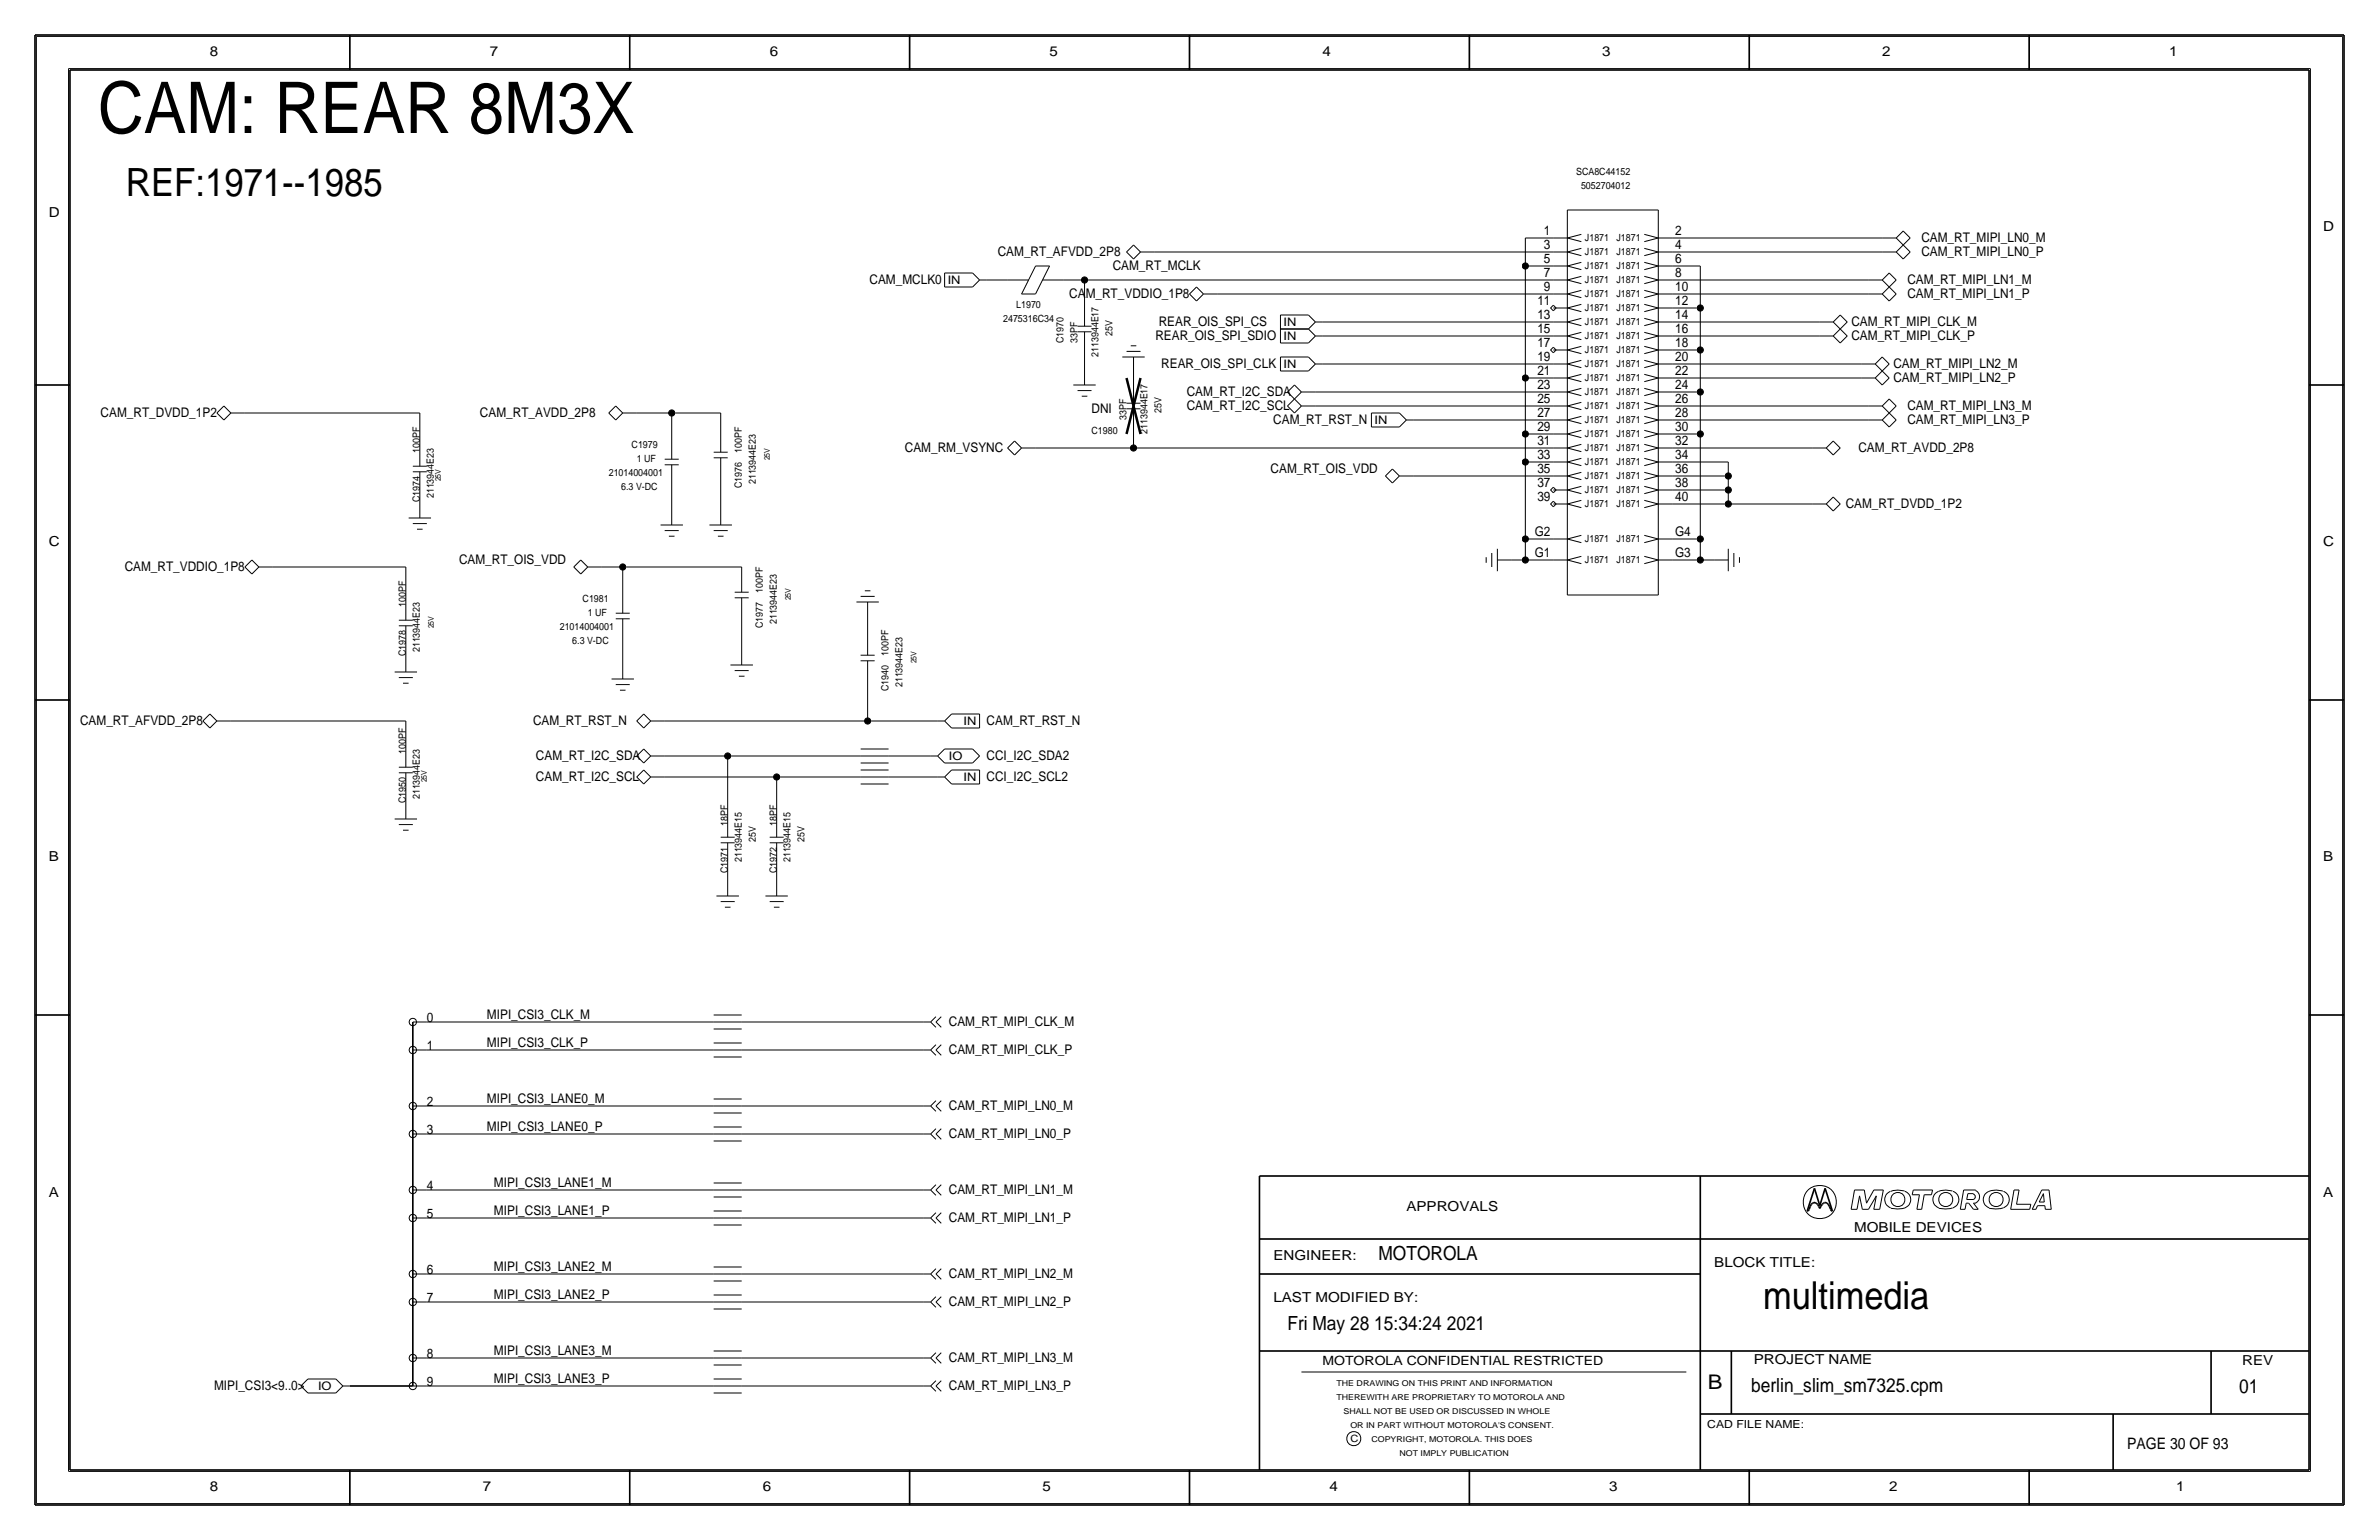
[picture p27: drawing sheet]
<svg xmlns="http://www.w3.org/2000/svg" width="432mm" height="279mm" viewBox="0 0 432 279" stroke-linecap="round" stroke-linejoin="round" font-family="sans-serif">
<defs><g id="words">
<text font-size="12.9" x="17.8" y="24.1">CAM: REAR 8M3X</text>
<text font-size="7.1" x="22.9" y="35.6">REF:1971--1985</text>
<text font-size="7" x="320" y="237.5">multimedia</text>
<text font-size="3.7" x="310" y="252.1">B</text>
<g font-size="3.5">
<text x="250.2" y="228.6">MOTOROLA</text>
<text x="233.7" y="241.3">Fri May 28 15:34:24 2021</text>
<text x="317.9" y="252.6">berlin_slim_sm7325.cpm</text>
<text x="406.4" y="252.7">01</text>
</g>
<text font-size="2.9" x="386.1" y="262.9">PAGE 30 OF 93</text>
<g font-size="2.5">
<text x="38.1" y="10.2">8</text>
<text x="88.9" y="10.2">7</text>
<text x="139.7" y="10.2">6</text>
<text x="190.5" y="10.2">5</text>
<text x="240" y="10.2">4</text>
<text x="290.8" y="10.2">3</text>
<text x="341.6" y="10.2">2</text>
<text x="393.7" y="10.2">1</text>
<text x="8.9" y="39.4">D</text>
<text x="421.6" y="41.9">D</text>
<text x="8.9" y="99.1">C</text>
<text x="421.6" y="99.1">C</text>
<text x="8.9" y="156.2">B</text>
<text x="421.6" y="156.2">B</text>
<text x="8.9" y="217.2">A</text>
<text x="255.3" y="219.7">APPROVALS</text>
<text x="421.6" y="217.2">A</text>
<text x="336.5" y="223.5">MOBILE DEVICES</text>
<text x="231.1" y="228.6">ENGINEER:</text>
<text x="311.1" y="229.9">BLOCK TITLE:</text>
<text x="231.1" y="236.2">LAST MODIFIED BY:</text>
<text x="318.3" y="247.5">PROJECT NAME</text>
<text x="407" y="247.6">REV</text>
<text x="38.1" y="270.5">8</text>
<text x="87.6" y="270.5">7</text>
<text x="138.4" y="270.5">6</text>
<text x="189.2" y="270.5">5</text>
<text x="241.3" y="270.5">4</text>
<text x="292.1" y="270.5">3</text>
<text x="342.9" y="270.5">2</text>
<text x="395" y="270.5">1</text>
</g>
<g font-size="2.4">
<text x="181.1" y="46.5">CAM_RT_AFVDD_2P8</text>
<text x="280.2" y="45.2">3</text>
<text x="280.2" y="42.7">1</text>
<text x="280.2" y="47.8">5</text>
<text x="304" y="42.7">2</text>
<text x="304" y="45.2">4</text>
<text x="304" y="47.8">6</text>
<text x="348.7" y="43.9">CAM_RT_MIPI_LN0_M</text>
<text x="348.7" y="46.5">CAM_RT_MIPI_LN0_P</text>
<text x="157.8" y="51.6">CAM_MCLK0</text>
<text x="202" y="49">CAM_RT_MCLK</text>
<text x="280.2" y="52.8">9</text>
<text x="280.2" y="50.3">7</text>
<text x="304" y="50.3">8</text>
<text x="304" y="52.8">10</text>
<text x="346.2" y="51.6">CAM_RT_MIPI_LN1_M</text>
<text x="194.1" y="54.1">CAM_RT_VDDIO_1P8</text>
<text x="210.3" y="59.2">REAR_OIS_SPI_CS</text>
<text x="279" y="57.9">13</text>
<text x="279" y="55.4">11</text>
<text x="304" y="55.4">12</text>
<text x="304" y="57.9">14</text>
<text x="336" y="59.2">CAM_RT_MIPI_CLK_M</text>
<text x="346.2" y="54.1">CAM_RT_MIPI_LN1_P</text>
<text x="209.7" y="61.7">REAR_OIS_SPI_SDIO</text>
<text x="279" y="60.5">15</text>
<text x="279" y="65.5">19</text>
<text x="279" y="63">17</text>
<text x="304" y="65.5">20</text>
<text x="304" y="60.5">16</text>
<text x="304" y="63">18</text>
<text x="336" y="61.7">CAM_RT_MIPI_CLK_P</text>
<text x="210.8" y="66.8">REAR_OIS_SPI_CLK</text>
<text x="215.4" y="71.9">CAM_RT_I2C_SDA</text>
<text x="279" y="70.6">23</text>
<text x="279" y="68.1">21</text>
<text x="304" y="70.6">24</text>
<text x="304" y="68.1">22</text>
<text x="343.7" y="66.8">CAM_RT_MIPI_LN2_M</text>
<text x="343.7" y="69.3">CAM_RT_MIPI_LN2_P</text>
<text x="18.3" y="75.7">CAM_RT_DVDD_1P2</text>
<text x="87.1" y="75.7">CAM_RT_AVDD_2P8</text>
<text x="198.1" y="74.9">DNI</text>
<text x="215.4" y="74.4">CAM_RT_I2C_SCL</text>
<text x="231.1" y="77">CAM_RT_RST_N</text>
<text x="279" y="73.2">25</text>
<text x="279" y="75.7">27</text>
<text x="304" y="73.2">26</text>
<text x="304" y="75.7">28</text>
<text x="346.2" y="74.4">CAM_RT_MIPI_LN3_M</text>
<text x="346.2" y="77">CAM_RT_MIPI_LN3_P</text>
<text x="164.2" y="82">CAM_RM_VSYNC</text>
<text x="279" y="83.3">33</text>
<text x="279" y="78.2">29</text>
<text x="279" y="80.8">31</text>
<text x="304" y="80.8">32</text>
<text x="304" y="83.3">34</text>
<text x="304" y="78.2">30</text>
<text x="337.3" y="82">CAM_RT_AVDD_2P8</text>
<text x="230.6" y="85.9">CAM_RT_OIS_VDD</text>
<text x="279" y="85.9">35</text>
<text x="279" y="88.4">37</text>
<text x="304" y="85.9">36</text>
<text x="304" y="88.4">38</text>
<text x="279" y="90.9">39</text>
<text x="304" y="90.9">40</text>
<text x="335" y="92.2">CAM_RT_DVDD_1P2</text>
<text x="278.6" y="101.1">G1</text>
<text x="278.6" y="97.3">G2</text>
<text x="304" y="97.3">G4</text>
<text x="304" y="101.1">G3</text>
<text x="22.6" y="103.6">CAM_RT_VDDIO_1P8</text>
<text x="83.3" y="102.4">CAM_RT_OIS_VDD</text>
<text x="14.5" y="131.6">CAM_RT_AFVDD_2P8</text>
<text x="96.7" y="131.6">CAM_RT_RST_N</text>
<text x="179.1" y="131.6">CAM_RT_RST_N</text>
<text x="97.3" y="137.9">CAM_RT_I2C_SDA</text>
<text x="179.1" y="137.9">CCI_I2C_SDA2</text>
<text x="97.3" y="141.7">CAM_RT_I2C_SCL</text>
<text x="179.1" y="141.7">CCI_I2C_SCL2</text>
<text x="77.5" y="185.4">0</text>
<text x="88.4" y="184.9">MIPI_CSI3_CLK_M</text>
<text x="77.5" y="190.5">1</text>
<text x="88.4" y="190">MIPI_CSI3_CLK_P</text>
<text x="172.2" y="186.2">CAM_RT_MIPI_CLK_M</text>
<text x="172.2" y="191.3">CAM_RT_MIPI_CLK_P</text>
<text x="77.5" y="200.7">2</text>
<text x="88.4" y="200.2">MIPI_CSI3_LANE0_M</text>
<text x="172.2" y="201.4">CAM_RT_MIPI_LN0_M</text>
<text x="77.5" y="205.7">3</text>
<text x="88.4" y="205.2">MIPI_CSI3_LANE0_P</text>
<text x="172.2" y="206.5">CAM_RT_MIPI_LN0_P</text>
<text x="77.5" y="215.9">4</text>
<text x="89.7" y="215.4">MIPI_CSI3_LANE1_M</text>
<text x="77.5" y="221">5</text>
<text x="89.7" y="220.5">MIPI_CSI3_LANE1_P</text>
<text x="172.2" y="221.7">CAM_RT_MIPI_LN1_P</text>
<text x="172.2" y="216.7">CAM_RT_MIPI_LN1_M</text>
<text x="77.5" y="231.1">6</text>
<text x="89.7" y="230.6">MIPI_CSI3_LANE2_M</text>
<text x="172.2" y="231.9">CAM_RT_MIPI_LN2_M</text>
<text x="77.5" y="236.2">7</text>
<text x="89.7" y="235.7">MIPI_CSI3_LANE2_P</text>
<text x="172.2" y="237">CAM_RT_MIPI_LN2_P</text>
<text x="89.7" y="245.9">MIPI_CSI3_LANE3_M</text>
<text x="77.5" y="251.5">9</text>
<text x="77.5" y="246.4">8</text>
<text x="89.7" y="251">MIPI_CSI3_LANE3_P</text>
<text x="172.2" y="247.1">CAM_RT_MIPI_LN3_M</text>
<text x="38.9" y="252.2">MIPI_CSI3&lt;9..0&gt;</text>
<text x="172.2" y="252.2">CAM_RT_MIPI_LN3_P</text>
</g>
<text font-size="2.3" x="240" y="247.6">MOTOROLA CONFIDENTIAL RESTRICTED</text>
<g font-size="2.1">
<text x="172" y="51.5">IN</text>
<text x="233" y="59.1">IN</text>
<text x="233" y="61.7">IN</text>
<text x="233" y="66.8">IN</text>
<text x="249.5" y="76.9">IN</text>
<text x="174.9" y="131.5">IN</text>
<text x="172.2" y="137.9">IO</text>
<text x="174.9" y="141.7">IN</text>
<text x="57.7" y="252.2">IO</text>
</g>
<text font-size="2" x="309.9" y="259.1">CAD FILE NAME:</text>
<g font-size="1.8">
<text x="286.1" y="31.7">SCA8C44152</text>
<text x="287" y="34.3">5052704012</text>
<text x="287.7" y="43.8">J1871</text>
<text x="287.7" y="46.3">J1871</text>
<text x="293.4" y="43.8">J1871</text>
<text x="293.4" y="46.3">J1871</text>
<text x="287.7" y="48.9">J1871</text>
<text x="287.7" y="51.4">J1871</text>
<text x="287.7" y="54">J1871</text>
<text x="293.4" y="48.9">J1871</text>
<text x="293.4" y="51.4">J1871</text>
<text x="293.4" y="53.9">J1871</text>
<text x="182.1" y="58.4">2475316C34</text>
<text x="184.5" y="55.9">L1970</text>
<text x="287.7" y="56.5">J1871</text>
<text x="287.7" y="59">J1871</text>
<text x="293.4" y="59">J1871</text>
<text x="293.4" y="56.5">J1871</text>
<text x="193" y="62.2" transform="rotate(-90 193 62.2)">C1970</text>
<text x="195.6" y="62.2" transform="rotate(-90 195.6 62.2)">33PF</text>
<text x="199.4" y="64.8" transform="rotate(-90 199.4 64.8)">2113944E17</text>
<text x="201.9" y="61" transform="rotate(-90 201.9 61)">25V</text>
<text x="287.7" y="61.6">J1871</text>
<text x="287.7" y="64.1">J1871</text>
<text x="293.4" y="61.6">J1871</text>
<text x="293.4" y="64.1">J1871</text>
<text x="287.7" y="71.7">J1871</text>
<text x="287.7" y="69.2">J1871</text>
<text x="287.7" y="66.7">J1871</text>
<text x="293.4" y="66.6">J1871</text>
<text x="293.4" y="69.2">J1871</text>
<text x="293.4" y="71.7">J1871</text>
<text x="204.5" y="76.2" transform="rotate(-90 204.5 76.2)">33PF</text>
<text x="210.8" y="74.9" transform="rotate(-90 210.8 74.9)">25V</text>
<text x="287.7" y="74.3">J1871</text>
<text x="287.7" y="76.8">J1871</text>
<text x="293.4" y="76.8">J1871</text>
<text x="293.4" y="74.3">J1871</text>
<text x="76.2" y="82.2" transform="rotate(-90 76.2 82.2)">100PF</text>
<text x="114.6" y="81.3">C1979</text>
<text x="115.6" y="83.8">1 UF</text>
<text x="134.6" y="82.2" transform="rotate(-90 134.6 82.2)">100PF</text>
<text x="198.1" y="78.7">C1980</text>
<text x="208.3" y="78.7" transform="rotate(-90 208.3 78.7)">2113944E17</text>
<text x="287.7" y="81.9">J1871</text>
<text x="287.7" y="79.3">J1871</text>
<text x="293.4" y="79.4">J1871</text>
<text x="293.4" y="81.9">J1871</text>
<text x="110.5" y="86.4">21014004001</text>
<text x="112.8" y="88.9">6.3 V-DC</text>
<text x="134.6" y="88.6" transform="rotate(-90 134.6 88.6)">C1976</text>
<text x="137.2" y="87.9" transform="rotate(-90 137.2 87.9)">2113944E23</text>
<text x="287.7" y="87">J1871</text>
<text x="287.7" y="89.5">J1871</text>
<text x="287.7" y="84.4">J1871</text>
<text x="293.4" y="84.4">J1871</text>
<text x="293.4" y="87">J1871</text>
<text x="293.4" y="89.5">J1871</text>
<text x="76.2" y="91.1" transform="rotate(-90 76.2 91.1)">C1974</text>
<text x="78.7" y="90.4" transform="rotate(-90 78.7 90.4)">2113944E23</text>
<text x="287.7" y="92">J1871</text>
<text x="293.4" y="92">J1871</text>
<text x="287.7" y="98.4">J1871</text>
<text x="293.4" y="98.4">J1871</text>
<text x="138.4" y="107.6" transform="rotate(-90 138.4 107.6)">100PF</text>
<text x="287.7" y="102.2">J1871</text>
<text x="293.4" y="102.2">J1871</text>
<text x="73.7" y="110.2" transform="rotate(-90 73.7 110.2)">100PF</text>
<text x="105.7" y="109.2">C1981</text>
<text x="106.7" y="111.8">1 UF</text>
<text x="138.4" y="114" transform="rotate(-90 138.4 114)">C1977</text>
<text x="141" y="113.3" transform="rotate(-90 141 113.3)">2113944E23</text>
<text x="73.7" y="119" transform="rotate(-90 73.7 119)">C1978</text>
<text x="76.2" y="118.3" transform="rotate(-90 76.2 118.3)">2113944E23</text>
<text x="101.6" y="114.3">21014004001</text>
<text x="103.9" y="116.8">6.3 V-DC</text>
<text x="161.3" y="119" transform="rotate(-90 161.3 119)">100PF</text>
<text x="161.3" y="125.4" transform="rotate(-90 161.3 125.4)">C1940</text>
<text x="163.8" y="124.7" transform="rotate(-90 163.8 124.7)">2113944E23</text>
<text x="73.7" y="136.8" transform="rotate(-90 73.7 136.8)">100PF</text>
<text x="73.7" y="145.7" transform="rotate(-90 73.7 145.7)">C1950</text>
<text x="76.2" y="145" transform="rotate(-90 76.2 145)">2113944E23</text>
<text x="132.1" y="149.9" transform="rotate(-90 132.1 149.9)">18PF</text>
<text x="141" y="149.9" transform="rotate(-90 141 149.9)">18PF</text>
<text x="137.2" y="152.7" transform="rotate(-90 137.2 152.7)">25V</text>
<text x="146" y="152.7" transform="rotate(-90 146 152.7)">25V</text>
<text x="132.1" y="158.4" transform="rotate(-90 132.1 158.4)">C1971</text>
<text x="134.6" y="156.4" transform="rotate(-90 134.6 156.4)">2113944E15</text>
<text x="141" y="158.4" transform="rotate(-90 141 158.4)">C1972</text>
<text x="143.5" y="156.4" transform="rotate(-90 143.5 156.4)">2113944E15</text>
<text x="245.1" y="261.6">C</text>
</g>
<g font-size="1.5">
<text x="242.6" y="251.5">THE DRAWING ON THIS PRINT AND INFORMATION</text>
<text x="242.6" y="254">THEREWITH ARE PROPRIETARY TO MOTOROLA AND</text>
<text x="243.8" y="256.5">SHALL NOT BE USED OR DISCUSSED IN WHOLE</text>
<text x="245.1" y="259.1">OR IN PART WITHOUT MOTOROLA'S CONSENT.</text>
<text x="248.9" y="261.6">COPYRIGHT, MOTOROLA. THIS DOES</text>
<text x="254" y="264.2">NOT IMPLY PUBLICATION</text>
</g>
<g font-size="1.4">
<text x="139.7" y="83.5" transform="rotate(-90 139.7 83.5)">25V</text>
<text x="80" y="87.4" transform="rotate(-90 80 87.4)">25V</text>
<text x="143.5" y="108.9" transform="rotate(-90 143.5 108.9)">25V</text>
<text x="78.7" y="114" transform="rotate(-90 78.7 114)">25V</text>
<text x="166.4" y="120.4" transform="rotate(-90 166.4 120.4)">25V</text>
<text x="77.5" y="142" transform="rotate(-90 77.5 142)">25V</text>
</g>
</g></defs>
<g fill="none" stroke="#000" stroke-width=".18">
<path d="M6.6 6.6h418.6zM6.6 6.6v266.2zM12.4 12.4v254.6zM12.4 12.4h407zM419.4 12.4v254.6zM425.2 6.6v266.2zM284.5 38.1h16.5zM284.5 38.1v69.8zM301 38.1v69.8zM171.4 49.5h5.1zM171.4 49.5v2.6zM171.4 52.1h5.1z"/>
<path d="M176.5 49.5l1.3 1.3zM177.8 50.8l-1.3 1.3zM177.8 50.8h1.3zM179.1 50.8h3.8zM182.9 50.8h3.8zM185.4 53.3h2.6zM188 48.3l-2.6 5zM188 48.3h2.5zM189.2 50.8h3.8zM190.5 48.3l-2.5 5zM193 50.8h3.9zM195.6 59.2h2.5z"/>
<path d="M196.8 50.8v3.8zM196.8 54.6v4.6zM196.9 50.8h85zM204.5 45.7l1.2-1.3zM204.5 45.7l1.2 1.3zM205.7 44.4l1.3 1.3zM207 45.7l-1.3 1.3zM207 45.7h2.5zM209.6 45.7h72.3zM215.9 53.3l1.3 1.3zM215.9 53.3l1.3-1.2zM217.2 52.1l1.2 1.2z"/>
<path d="M218.4 53.3l-1.2 1.3zM218.4 53.3h2.6zM221 53.3h60.9zM232.4 57.2h5.1zM232.4 57.2v2.5zM232.4 59.7h5.1zM232.4 59.7v2.5zM237.5 57.2l1.3 1.2zM237.5 59.7l1.3 1.3zM238.8 58.4l-1.3 1.3zM238.8 58.4h1.2zM240 58.4h41.9z"/>
<path d="M276.9 48.3v20.3zM276.9 43.2v5.1zM276.9 48.3h5zM276.9 43.2h5zM281.4 55.9l.5-.5zM281.4 55.9l.5 .5zM281.9 55.4l.5 .5zM281.9 48.3h2.6zM281.9 45.7h2.6zM281.9 43.2h2.6zM281.9 53.3h2.6zM281.9 50.8h2.6z"/>
<path d="M281.9 58.4h2.6zM281.9 55.9h2.6zM282.4 55.9l-.5 .5zM284.5 48.3l2.5-.7zM284.5 48.3l2.5 .6zM284.5 45.7l2.5-.6zM284.5 45.7l2.5 .7zM284.5 43.2l2.5-.7zM284.5 43.2l2.5 .6zM284.5 53.3l2.5-.6zM284.5 53.3l2.5 .7zM284.5 50.8l2.5-.7z"/>
<path d="M284.5 50.8l2.5 .7zM284.5 58.4l2.5-.6zM284.5 58.4l2.5 .7zM284.5 55.9l2.5-.7zM284.5 55.9l2.5 .6zM298.5 42.5l2.5 .7zM298.5 43.8l2.5-.6zM298.5 45.1l2.5 .6zM298.5 46.4l2.5-.7zM298.5 47.6l2.5 .7zM298.5 48.9l2.5-.6zM298.5 50.1l2.5 .7z"/>
<path d="M298.5 51.5l2.5-.7zM298.5 52.7l2.5 .6zM298.5 54l2.5-.7zM298.5 55.2l2.5 .7zM298.5 56.5l2.5-.6zM298.5 57.8l2.5 .6zM298.5 59.1l2.5-.7zM301 43.2h2.5zM301 45.7h2.5zM301 48.3h2.5zM301 50.8h2.5zM301 53.3h2.5z"/>
<path d="M301 55.9h2.5zM301 58.4h2.5zM303.5 58.4h26.7zM303.5 55.9h5.1zM303.5 48.3h5.1zM303.5 43.2h38.1zM303.5 45.7h38.1zM303.5 50.8h35.6zM303.5 53.3h35.6zM308.6 48.3v7.6zM308.6 55.9v7.6zM330.2 58.4h2.5z"/>
<path d="M332.7 58.4l1.3 1.3zM332.7 58.4l1.3-1.3zM334 57.2l1.3 1.2zM334 59.7l1.3 1.3zM335.3 58.4l-1.3 1.3zM339.1 50.8h2.5zM339.1 53.3h2.5zM341.6 45.7h2.6zM341.6 43.2h2.6zM341.6 50.8l1.3 1.3zM341.6 50.8l1.3-1.3zM341.6 53.3l1.3 1.3z"/>
<path d="M342.9 49.5l1.3 1.3zM342.9 52.1l1.3 1.2zM342.9 52.1l-1.3 1.2zM344.2 45.7l1.2 1.3zM344.2 43.2l1.2 1.3zM344.2 43.2l1.2-1.3zM344.2 50.8l-1.3 1.3zM344.2 53.3l-1.3 1.3zM345.4 44.4l-1.2 1.3zM345.4 44.4l1.3 1.3zM345.4 41.9l1.3 1.3zM346.7 45.7l-1.3 1.3z"/>
<path d="M346.7 43.2l-1.3 1.3zM39.4 74.9l1.2 1.3zM39.4 74.9l1.2-1.2zM40.6 73.7l1.3 1.2zM41.9 74.9h2.5zM41.9 74.9l-1.3 1.3zM44.4 74.9h31.8zM76.2 74.9v5.1zM110.5 74.9l1.3 1.3zM110.5 74.9l1.3-1.2zM111.8 73.7l1.2 1.2zM113 74.9l-1.2 1.3z"/>
<path d="M113 74.9h2.6zM115.6 74.9h6.3zM121.9 74.9h8.9zM121.9 74.9v3.8zM121.9 78.7v4.6zM130.8 74.9v2.6zM130.8 77.5v4.5zM194.8 69.8h4.1zM195.6 70.9h2.5zM195.6 60.2h2.5zM196.3 71.9h1.1zM196.8 64.8v2.5z"/>
<path d="M196.8 60.2v4.6zM196.8 67.3v2.5zM203.7 64.8h4.1zM204.5 74.2h2.5zM204.5 63.8h2.5zM204.5 73.2h2.5zM205.2 62.7h1zM205.7 67.3v1.3zM205.7 78.7v2.6zM205.7 74.2v4.5zM205.7 68.6v4.6zM205.7 64.8v2.5z"/>
<path d="M232.4 62.2h5.1zM232.4 64.8h5.1zM232.4 64.8v2.5zM232.4 67.3h5.1zM233.7 71.1l1.2 1.3zM233.7 73.7l1.2 1.2zM233.7 71.1l1.3-1.3zM233.7 73.7l1.3-1.3zM234.9 69.8l1.3 1.3zM234.9 72.4l1.3 1.3zM236.2 71.1l-1.3 1.3zM236.2 73.7l-1.3 1.2z"/>
<path d="M236.2 71.1h2.6zM236.2 73.7h2.6zM237.5 62.2l1.3-1.2zM237.5 64.8l1.3 1.2zM238.8 71.1h43.1zM238.8 73.7h43.1zM238.8 66l-1.3 1.3zM238.8 61h1.2zM238.8 66h1.2zM240 61h41.9zM240 66h41.9zM248.9 74.9h5.1z"/>
<path d="M248.9 74.9v2.6zM248.9 77.5h5.1zM254 74.9l1.3 1.3zM255.3 76.2l-1.3 1.3zM255.3 76.2h1.2zM256.5 76.2h25.4zM276.9 78.7v5.1zM276.9 68.6v10.1zM276.9 78.7h5zM276.9 68.6h5zM281.4 63.5l.5-.5zM281.4 63.5l.5 .5z"/>
<path d="M281.9 63l.5 .5zM281.9 73.7h2.6zM281.9 76.2h2.6zM281.9 61h2.6zM281.9 66h2.6zM281.9 63.5h2.6zM281.9 71.1h2.6zM281.9 68.6h2.6zM281.9 78.7h2.6zM282.4 63.5l-.5 .5zM284.5 73.7l2.5-.7zM284.5 73.7l2.5 .6z"/>
<path d="M284.5 76.2l2.5-.7zM284.5 76.2l2.5 .7zM284.5 61l2.5-.7zM284.5 61l2.5 .6zM284.5 66l2.5-.6zM284.5 66l2.5 .7zM284.5 63.5l2.5-.7zM284.5 63.5l2.5 .7zM284.5 71.1l2.5-.6zM284.5 71.1l2.5 .7zM284.5 68.6l2.5-.7zM284.5 68.6l2.5 .6z"/>
<path d="M284.5 78.7l2.5-.6zM284.5 78.7l2.5 .7zM298.5 65.4l2.5 .6zM298.5 66.7l2.5-.7zM298.5 70.5l2.5 .6zM298.5 71.8l2.5-.7zM298.5 60.3l2.5 .7zM298.5 61.6l2.5-.6zM298.5 62.8l2.5 .7zM298.5 64.2l2.5-.7zM298.5 67.9l2.5 .7zM298.5 69.2l2.5-.6z"/>
<path d="M298.5 73l2.5 .7zM298.5 74.3l2.5-.6zM298.5 75.5l2.5 .7zM298.5 76.9l2.5-.7zM298.5 78.1l2.5 .6zM298.5 79.4l2.5-.7zM301 66h2.5zM301 71.1h2.5zM301 61h2.5zM301 63.5h2.5zM301 68.6h2.5zM301 73.7h2.5z"/>
<path d="M301 76.2h2.5zM301 78.7h2.5zM303.5 66h34.3zM303.5 61h26.7zM303.5 63.5h5.1zM303.5 71.1h5.1zM303.5 78.7h5.1zM303.5 68.6h34.3zM303.5 73.7h35.6zM303.5 76.2h35.6zM308.6 63.5v7.6zM308.6 71.1v7.6z"/>
<path d="M308.6 78.7v19.1zM330.2 61h2.5zM332.7 61l1.3 1.2zM332.7 61l1.3-1.3zM335.3 61l-1.3 1.2zM337.8 66h2.6zM337.8 68.6h2.6zM339.1 73.7h2.5zM339.1 76.2h2.5zM340.4 66l1.2 1.3zM340.4 68.6l1.2 1.3zM341.6 64.8l-1.2 1.2z"/>
<path d="M341.6 67.3l-1.2 1.3zM341.6 64.8l1.3 1.2zM341.6 67.3l1.3 1.3zM341.6 73.7l1.3 1.2zM341.6 73.7l1.3-1.3zM341.6 76.2l1.3 1.3zM341.6 76.2l1.3-1.3zM342.9 66l-1.3 1.3zM342.9 68.6l-1.3 1.3zM342.9 72.4l1.3 1.3zM342.9 74.9l1.3 1.3zM344.2 73.7l-1.3 1.2z"/>
<path d="M344.2 76.2l-1.3 1.3zM74.2 94h4zM74.9 84.6h2.6zM74.9 85.6h2.6zM74.9 95h2.6zM75.7 96h1zM76.2 90.2v1.2zM76.2 85.6v4.6zM76.2 80v4.6zM76.2 91.4v2.6zM119.9 95.2h4.1zM120.6 83.3h2.6z"/>
<path d="M120.7 84.3h2.5zM120.7 96.3h2.5zM121.4 97.3h1zM121.9 88.9v3.8zM121.9 84.3v4.6zM121.9 92.7v2.5zM128.8 95.2h4zM129.5 83.1h2.6zM129.5 96.3h2.6zM129.5 82h2.6zM130.3 97.3h1zM130.8 87.6v5.1z"/>
<path d="M130.8 83.1v4.5zM130.8 92.7v2.5zM182.9 81.3l1.3 1.3zM184.1 80l1.3 1.3zM184.1 80l-1.2 1.3zM185.4 81.3l-1.3 1.3zM185.4 81.3h2.6zM188 81.3h17.7zM205.7 81.3h76.2zM251.5 86.4l1.2-1.3zM251.5 86.4l1.2 1.2zM252.7 85.1l1.3 1.3z"/>
<path d="M254 86.4l-1.3 1.2zM254 86.4h2.5zM256.5 86.4h25.4zM271.8 99.6v4zM276.9 97.8v3.8zM276.9 83.8v14zM276.9 97.8h5zM276.9 83.8h5zM281.4 88.9l.5-.5zM281.4 91.4l.5-.5zM281.4 88.9l.5 .5zM281.4 91.4l.5 .5z"/>
<path d="M281.9 88.4l.5 .5zM281.9 90.9l.5 .5zM281.9 81.3h2.6zM281.9 86.4h2.6zM281.9 83.8h2.6zM281.9 88.9h2.6zM281.9 91.4h2.6zM281.9 97.8h2.6zM282.4 88.9l-.5 .5zM282.4 91.4l-.5 .5zM284.5 81.3l2.5-.7zM284.5 81.3l2.5 .6z"/>
<path d="M284.5 86.4l2.5-.7zM284.5 86.4l2.5 .6zM284.5 83.8l2.5-.6zM284.5 83.8l2.5 .7zM284.5 88.9l2.5-.7zM284.5 88.9l2.5 .7zM284.5 91.4l2.5-.6zM284.5 91.4l2.5 .7zM284.5 97.8l2.5-.7zM284.5 97.8l2.5 .7zM298.5 80.6l2.5 .7zM298.5 81.9l2.5-.6z"/>
<path d="M298.5 83.2l2.5 .6zM298.5 84.5l2.5-.7zM298.5 85.7l2.5 .7zM298.5 87l2.5-.6zM298.5 88.2l2.5 .7zM298.5 89.6l2.5-.7zM298.5 90.8l2.5 .6zM298.5 92.1l2.5-.7zM298.5 97.1l2.5 .7zM298.5 98.5l2.5-.7zM301 81.3h2.5zM301 83.8h2.5z"/>
<path d="M301 86.4h2.5zM301 88.9h2.5zM301 91.4h2.5zM301 97.8h2.5zM303.5 91.4h10.2zM303.5 97.8h5.1zM303.5 88.9h10.2zM303.5 86.4h10.2zM303.5 83.8h10.2zM303.5 81.3h25.4zM308.6 97.8v3.8zM313.7 88.9v2.5z"/>
<path d="M313.7 86.4v2.5zM313.7 83.8v2.6zM313.7 99.6v4zM313.7 91.4h15.2zM328.9 81.3h2.6zM328.9 91.4h2.6zM331.5 81.3l1.2 1.3zM331.5 91.4l1.2 1.3zM332.7 80l-1.2 1.3zM332.7 90.2l-1.2 1.2zM332.7 80l1.3 1.3zM332.7 90.2l1.3 1.2z"/>
<path d="M332.7 82.5l1.3-1.2zM332.7 92.7l1.3-1.3zM44.4 102.9l1.3-1.3zM44.5 102.9l1.2 1.2zM45.7 101.6l1.3 1.3zM47 102.9h2.5zM47 102.9l-1.3 1.2zM49.5 102.9h24.2zM72.4 113.5h2.5zM72.4 112.5h2.5zM73.7 118.1v1.3zM73.7 102.9v5z"/>
<path d="M73.7 113.5v4.6zM73.7 107.9v4.6zM73.7 119.4v2.5zM104.1 102.9l1.3 1.2zM104.1 102.9l1.3-1.3zM105.4 101.6l1.3 1.3zM106.7 102.9l-1.3 1.2zM106.7 102.9h2.5zM109.2 102.9h3.8zM111.8 111.3h2.5zM111.8 112.3h2.5zM113 116.8v3.9z"/>
<path d="M113 102.9v3.8zM113 112.3v4.5zM113 106.7v4.6zM113 102.9h21.6zM133.3 107.4h2.6zM133.4 108.5h2.5zM134.6 113v5.1zM134.6 108.5v4.5zM134.6 102.9v4.5zM134.6 118.1v2.6zM155.4 109.2h4.1zM156.2 118.9h2.5z"/>
<path d="M156.2 108.2h2.5zM156.2 119.9h2.5zM157 107.2h1zM157.5 111.8v2.5zM157.5 109.2v2.6zM157.5 119.9v4.6zM157.5 114.3v4.6zM269.7 101.1v1zM270.8 100.3v2.6zM271.8 101.6h2.5zM274.3 101.6h2.6zM276.9 101.6h5z"/>
<path d="M281.9 101.6h2.6zM284.5 107.9h16.5zM284.5 101.6l2.5-.7zM284.5 101.6l2.5 .7zM298.5 100.9l2.5 .7zM298.5 102.3l2.5-.7zM301 101.6h2.5zM303.5 101.6h5.1zM308.6 101.6h2.5zM311.2 101.6h2.5zM314.7 100.3v2.6zM315.7 101.1v1z"/>
<path d="M36.8 130.8l1.3 1.3zM36.8 130.8l1.3-1.3zM38.1 129.5l1.3 1.3zM39.4 130.8l-1.3 1.3zM39.4 130.8h2.5zM41.9 130.8h31.8zM71.6 121.9h4.1zM72.4 122.9h2.5zM72.4 139.2h2.5zM73.2 124h1zM73.7 130.8v3.8zM73.7 134.6v4.6z"/>
<path d="M111 123.2h4.1zM111.8 124.2h2.5zM112.5 125.2h1zM113 120.7v2.5zM115.6 130.8l1.2-1.3zM115.6 137.2l1.2-1.3zM115.6 130.8l1.2 1.3zM115.6 137.2l1.2 1.2zM116.8 129.5l1.3 1.3zM116.8 139.7l1.3 1.3zM116.8 135.9l1.3 1.3zM118.1 130.8l-1.3 1.3z"/>
<path d="M118.1 137.2l-1.3 1.2zM118.1 130.8h2.5zM118.1 137.2h2.5zM120.6 130.8h36.9zM120.6 137.2h11.5zM132.1 137.2h24.1zM132.1 137.2v10.1zM132.6 120.7h4.1zM133.4 121.7h2.5zM134.1 122.7h1zM156.2 137.2h5.1zM156.2 135.9h5.1z"/>
<path d="M156.2 138.4h5.1zM156.2 139.7h5.1zM157.5 130.8h12.7zM157.5 124.5v6.3zM161.3 137.2h7.6zM168.9 137.2h1.3zM170.2 130.8h1.2zM170.2 137.2l1.2 1.2zM171.4 130.8l1.3 1.3zM171.4 138.4h5.1zM171.4 135.9h5.1zM171.4 135.9l-1.2 1.3z"/>
<path d="M172.7 129.5h5.1zM172.7 132.1h5.1zM172.7 139.7h5.1zM172.7 129.5l-1.2 1.3zM172.7 139.7l-1.2 1.3zM176.5 135.9l1.3 1.3zM177.8 129.5v2.6zM177.8 137.2l-1.3 1.2zM177.8 139.7v2.5zM71.6 148.6h4.1zM72.4 149.6h2.5zM72.4 140.2h2.5z"/>
<path d="M73.2 150.6h1zM73.7 144.8v1.2zM73.7 146.1v2.5zM73.7 140.2v4.6zM115.6 141l1.2-1.3zM115.6 141l1.2 1.2zM118.1 141l-1.3 1.2zM118.1 141h2.5zM120.6 141h20.4zM130.8 151.9h2.5zM130.8 152.9h2.5zM132.1 157.5v2.5z"/>
<path d="M132.1 152.9v4.6zM132.1 147.3v4.6zM139.7 151.9h2.5zM139.7 152.9h2.5zM141 141h15.2zM141 157.5v2.5zM141 141v6.3zM141 152.9v4.6zM141 147.3v4.6zM156.2 141h5.1zM156.2 142.2h5.1zM161.3 141h8.9z"/>
<path d="M170.2 141h1.2zM171.4 141l1.3 1.2zM172.7 142.2h5.1zM130 162.6h4.1zM130.8 163.6h2.5zM131.6 164.6h1zM132.1 160v2.6zM138.9 162.6h4.1zM139.7 163.6h2.5zM140.5 164.6h1zM141 160v2.6zM74.9 190.5h2.6z"/>
<path d="M74.9 185.4h2.6zM77.5 185.4h52zM77.5 190.5h52zM129.5 190.5h5.1zM129.5 189.2h5.1zM129.5 191.8h5.1zM129.5 185.4h5.1zM129.5 184.1h5.1zM129.5 186.7h5.1zM129.5 199.4h5.1zM134.6 190.5h33zM134.6 185.4h33z"/>
<path d="M167.6 190.5h1.3zM167.6 185.4h1.3zM168.9 190.5l1 1zM168.9 185.4l1 1zM169.9 199.7l-1 1zM169.9 190.5l.9 1zM169.9 189.5l-1 1zM169.9 185.4l.9 1zM169.9 184.5l-1 .9zM170.8 199.7l-.9 1zM170.8 189.5l-.9 1zM170.8 184.5l-.9 .9z"/>
<path d="M74.9 215.9h2.6zM74.9 205.7h2.6zM74.9 200.7h2.6zM77.5 205.7h52zM77.5 215.9h52zM77.5 200.7h52zM129.5 205.7h5.1zM129.5 204.5h5.1zM129.5 207h5.1zM129.5 200.7h5.1zM129.5 201.9h5.1zM129.5 219.7h5.1z"/>
<path d="M129.5 215.9h5.1zM129.5 214.6h5.1zM129.5 217.2h5.1zM134.6 215.9h33zM134.6 205.7h33zM134.6 200.7h33zM167.6 205.7h1.3zM167.6 200.7h1.3zM167.6 215.9h1.3zM168.9 205.7l1 1zM168.9 200.7l1 .9zM168.9 215.9l1 1z"/>
<path d="M169.9 205.7l.9 1zM169.9 204.8l-1 .9zM169.9 200.7l.9 .9zM169.9 215.9l.9 1zM169.9 214.9l-1 1zM170.8 204.8l-.9 .9zM170.8 214.9l-.9 1zM336 219.4h1.1zM336.6 215.9h1.8zM336.6 215.9l-.6 3.5zM337.5 217l-.4 2.4zM337.5 217l.5 2.4z"/>
<path d="M338 219.4h1.1zM338.4 215.9l.4 2.4zM340.1 219.4h1.1zM340.1 215.9h1.7zM340.1 215.9l-1.3 2.4zM340.6 217l-1.5 2.4zM340.6 217l-.5 2.4zM341.8 215.9l-.6 3.5zM343.1 216.2a1.6 1.6 0 0 0-1 1.5 1.6 1.6 0 0 0 1.1 1.5M345.7 216.1h-.2a4 4 0 0 0-2.3 .1M345.7 216.2a1.59 1.59 0 0 1 1.1 1.5 1.59 1.59 0 0 1-1.1 1.5 5.1 5.1 0 0 1-2.5 0M347.1 216.8h1.3z"/>
<path d="M347.3 215.9l-.2 .9zM347.3 215.9h3.5zM347.9 219.4h.9zM348.4 216.8l-.5 2.6zM349.2 216.8l-.4 2.6zM349.2 216.8h1.4zM350.8 215.9l-.2 .9zM354.4 216.1a3.1 3.1 0 0 0-3.3 .7 1.62 1.62 0 0 0 .8 2.4M354.4 219.2a5.1 5.1 0 0 1-2.5 0M354.5 216.2a1.59 1.59 0 0 1 1 1.5 1.59 1.59 0 0 1-1 1.5M355.8 219.4h.9zM356.4 215.9l-.6 3.5z"/>
<path d="M356.4 215.9h2.2zM356.9 218.3l-.2 1.1zM356.9 218.3h.4zM357 217.6h1.2zM357.2 216.6l-.2 1zM357.2 216.6h1zM357.3 218.3l.9 1.1zM358.1 216.7a.5 .5 0 0 1 .4 .4 .5 .5 0 0 1-.4 .5M358.2 219.4h.9zM358.2 218.3l.9 1.1zM358.2 218.3h.4zM358.5 216a1.24 1.24 0 0 1 .8 1.1 1.24 1.24 0 0 1-.8 1.2"/>
<path d="M363.5 216.1a3.1 3.1 0 0 0-3.3 .7 1.62 1.62 0 0 0 .8 2.4M363.6 219.2a5.1 5.1 0 0 1-2.6 0M363.6 216.2a1.59 1.59 0 0 1 1.1 1.5 1.59 1.59 0 0 1-1.1 1.5M364.9 219.4h3.5zM365.6 215.9l-.7 3.5zM365.6 215.9h.9zM366 218.5h2.6zM366.5 215.9l-.5 2.6zM368.6 218.5l-.2 .9zM368.9 219.4h.6zM369.8 218.7h1.3zM369.8 218.7l-.3 .7z"/>
<path d="M370.1 218.1h.9zM370.6 215.9l-1.7 3.5zM370.6 215.9h1.3zM370.9 216.6l-.8 1.5zM370.9 216.6l.1 1.5zM371.1 218.7l.1 .7zM371.2 219.4h1.1zM371.9 215.9l.4 3.5zM74.9 236.2h2.6zM74.9 231.1h2.6zM74.9 221h2.6zM77.5 236.2h52z"/>
<path d="M77.5 221h52zM77.5 231.1h52zM129.5 221h5.1zM129.5 222.2h5.1zM129.5 236.2h5.1zM129.5 234.9h5.1zM129.5 237.5h5.1zM129.5 231.1h5.1zM129.5 229.9h5.1zM129.5 232.4h5.1zM134.6 221h33zM134.6 231.1h33z"/>
<path d="M134.6 236.2h33zM167.6 221h1.3zM167.6 231.1h1.3zM167.6 236.2h1.3zM168.9 221l1 .9zM168.9 231.1l1 1zM168.9 236.2l1 1zM169.9 221l.9 .9zM169.9 220l-1 1zM169.9 231.1l.9 1zM169.9 230.2l-1 .9zM169.9 236.2l.9 1z"/>
<path d="M169.9 235.3l-1 .9zM170.8 220l-.9 1zM170.8 230.2l-.9 .9zM170.8 235.3l-.9 .9zM54.6 251.5l1.3 1.2zM55.9 250.2l-1.3 1.3zM55.9 252.7h5.1zM55.9 250.2h5.1zM61 250.2l1.2 1.3zM62.2 251.5h1.3zM62.2 251.5l-1.2 1.2zM74.9 251.5h2.6z"/>
<path d="M74.9 246.4h2.6zM77.5 251.5h52zM77.5 246.4h52zM129.5 251.5h5.1zM129.5 250.2h5.1zM129.5 252.7h5.1zM129.5 246.4h5.1zM129.5 245.1h5.1zM129.5 247.6h5.1zM134.6 246.4h33zM134.6 251.5h33zM167.6 251.5h1.3z"/>
<path d="M167.6 246.4h1.3zM168.9 251.5l1 .9zM168.9 246.4l1 .9zM169.9 251.5l.9 .9zM169.9 250.5l-1 1zM169.9 246.4l.9 .9zM169.9 245.4l-1 1zM170.8 250.5l-.9 1zM170.8 245.4l-.9 1zM236.2 248.9h69.9zM6.6 272.8h418.6zM12.4 267h407z"/>
<circle cx="74.9" cy="185.4" r=".67"/>
<circle cx="74.9" cy="190.5" r=".67"/>
<circle cx="74.9" cy="205.7" r=".67"/>
<circle cx="74.9" cy="200.7" r=".67"/>
<circle cx="74.9" cy="215.9" r=".67"/>
<circle cx="330.3" cy="218.1" r="3"/>
<circle cx="344.5" cy="217.6" r="1.28"/>
<circle cx="353.2" cy="217.6" r="1.28"/>
<circle cx="362.3" cy="217.6" r="1.28"/>
<circle cx="74.9" cy="236.2" r=".67"/>
<circle cx="74.9" cy="221" r=".67"/>
<circle cx="74.9" cy="231.1" r=".67"/>
<circle cx="74.9" cy="246.4" r=".67"/>
<circle cx="74.9" cy="251.5" r=".67"/>
<circle cx="245.7" cy="261" r="1.28"/>
</g>
<g fill="none" stroke="#000" stroke-width=".3">
<path d="M6.3 6.4v266.7zM6.4 6.4h419zM12.7 12.7h406.4zM12.7 12.7v254zM63.5 6.4v6.3zM114.3 6.4v6.3zM165.1 6.4v6.3zM215.9 6.3v6.4zM266.7 6.4v6.3zM317.5 6.4v6.3zM368.3 6.4v6.3zM419.1 12.7v254z"/>
<path d="M425.4 6.4v266.7zM6.3 69.8h6.4zM419.1 69.8h6.3zM6.3 127h6.4zM419.1 127h6.3zM6.3 184.1h6.4zM74.9 185.4v5.1zM74.9 190.5v10.2zM419.1 184.1h6.3zM74.9 200.7v5zM74.9 205.7v10.2zM74.9 215.9v5.1z"/>
<path d="M228.6 213.4v53.3zM228.6 213.4h190.5zM308.6 213.4v53.3zM328 219.7h.2zM328.4 219.4l-.2 .3zM328.6 218.8l-.2 .6zM328.8 218.5l-.2 .3zM329 218.3l.2-.1zM329 218.3l-.2 .2zM329.2 218.2h.2zM329.3 215.6l-1.3 4.1zM329.3 215.6l1 3.1z"/>
<path d="M329.4 218.2l.2 .1zM329.6 218.3l.3 .2zM329.9 218.5l.2 .3zM330.1 218.8l.2 .5zM330.5 218.8l-.2 .5zM330.8 218.5l-.3 .3zM331 218.3l-.2 .2zM331 218.3l.2-.1zM331.2 218.2h.2zM331.3 215.6l1.3 4.1zM331.3 215.6l-1 3.1zM331.4 218.2l.2 .1z"/>
<path d="M331.6 218.3l.2 .2zM331.8 218.5l.2 .3zM332 218.8l.3 .6zM332.3 219.4l.1 .3zM332.4 219.7h.2zM74.9 221v10.1zM74.9 231.1v5.1zM74.9 236.2v10.2zM228.6 231.1h80zM228.6 224.8h190.5zM63.5 251.5h11.4zM74.9 246.4v5.1z"/>
<path d="M228.6 245.1h190.5zM308.6 256.5h110.5zM314.2 245.1v11.4zM383.5 256.5v10.2zM401.3 245.1v11.4zM6.4 273h419zM12.7 266.7h406.4zM63.5 266.7v6.4zM114.3 266.7v6.4zM165.1 266.7v6.4zM215.9 266.7v6.3zM266.7 266.7v6.4z"/>
<path d="M317.5 266.7v6.4zM368.3 266.7v6.4z"/>
</g>
<g fill="#000" stroke="#000" stroke-width=".18">
<circle cx="196.8" cy="50.8" r=".56"/>
<circle cx="276.9" cy="48.3" r=".56"/>
<circle cx="308.6" cy="55.9" r=".56"/>
<circle cx="121.9" cy="74.9" r=".56"/>
<circle cx="276.9" cy="68.6" r=".56"/>
<circle cx="276.9" cy="78.7" r=".56"/>
<circle cx="308.6" cy="71.1" r=".56"/>
<circle cx="308.6" cy="63.5" r=".56"/>
<circle cx="308.6" cy="78.7" r=".56"/>
<circle cx="205.7" cy="81.3" r=".56"/>
<circle cx="276.9" cy="83.8" r=".56"/>
<circle cx="276.9" cy="97.8" r=".56"/>
<circle cx="308.6" cy="97.8" r=".56"/>
<circle cx="313.7" cy="88.9" r=".56"/>
<circle cx="313.7" cy="91.4" r=".56"/>
<circle cx="313.7" cy="86.4" r=".56"/>
<circle cx="113" cy="102.9" r=".56"/>
<circle cx="276.9" cy="101.6" r=".56"/>
<circle cx="308.6" cy="101.6" r=".56"/>
<circle cx="132.1" cy="137.2" r=".56"/>
<circle cx="157.5" cy="130.8" r=".56"/>
<circle cx="141" cy="141" r=".56"/>
</g>
<path d="M204.5 68.6l2.5 10.1zM207 68.6l-2.5 10.1z" fill="none" stroke="#000" stroke-width=".45"/>
<use href="#words"/>
</svg>
